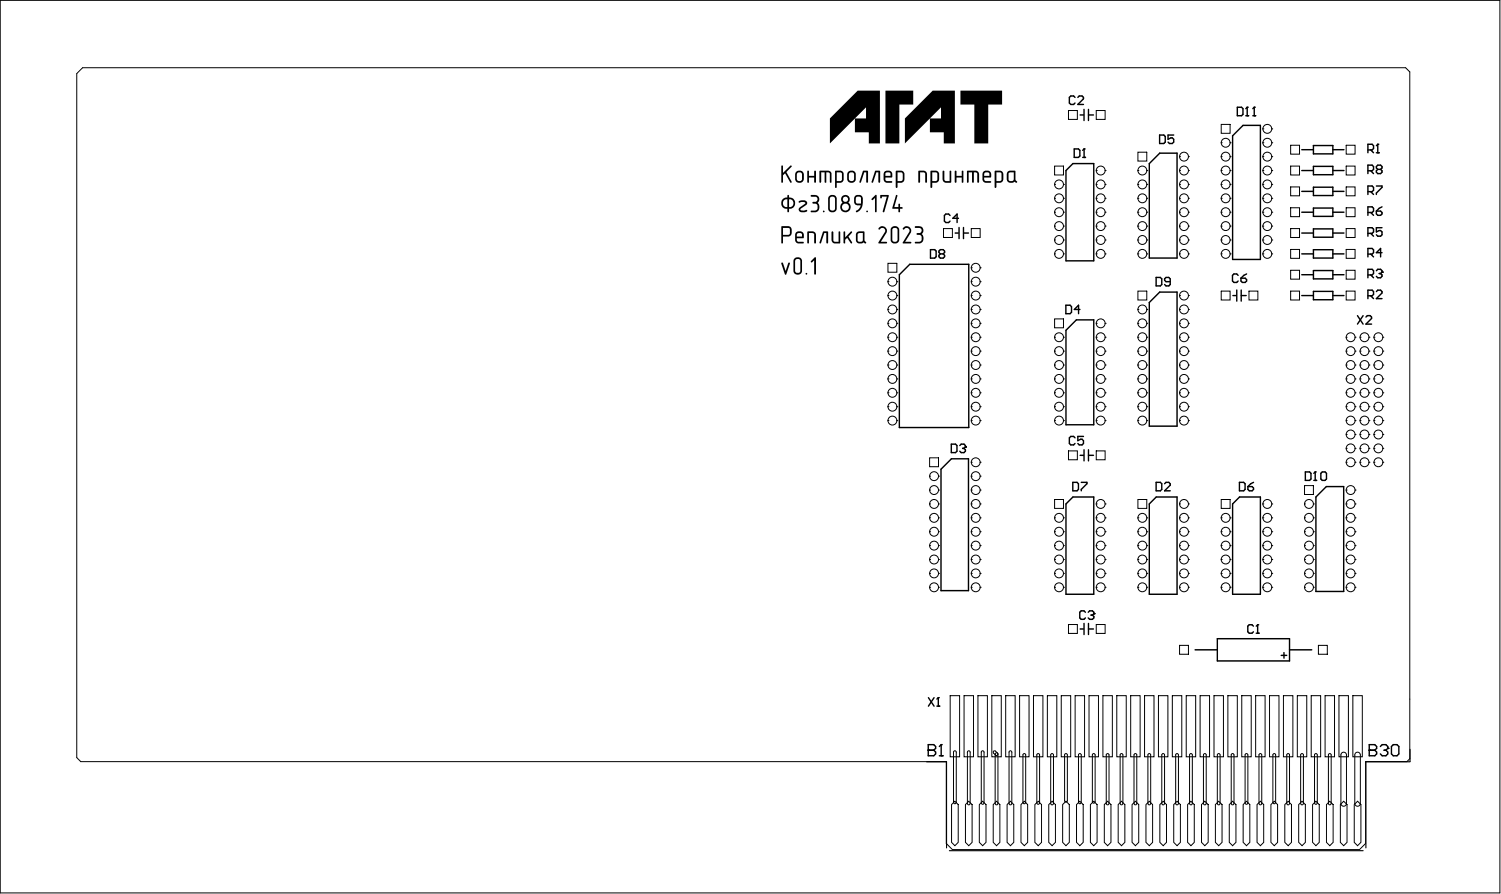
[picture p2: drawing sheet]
<svg xmlns="http://www.w3.org/2000/svg" width="900mm" height="536mm" viewBox="0 0 900 536" stroke-linecap="round" stroke-linejoin="round" font-family="sans-serif">
<g fill="none" stroke="#000" stroke-width=".6">
<path d="M0 0h899v535h-899zM50 41h793l2 2v412l-2 2h-24v49l-4 3h-244l-4-3v-49h-519l-2-3v-410zM641 66h5v6h-5zM657 66h6v6h-6zM732 75h6v5h-6zM757 77a2.7 2.7 0 0 0 3 3 2.7 2.7 0 0 0 2-3M757 77a2.7 2.7 0 0 1 3-2 2.7 2.7 0 0 1 2 2M757 77h.1M762 77h.1M632 100h6v5h-6zM682 91h6v6h-6zM707 94a2.7 2.7 0 0 0 3 3 2.7 2.7 0 0 0 3-3"/>
<path d="M707 94a2.7 2.7 0 0 1 3-3 2.7 2.7 0 0 1 3 3M707 94h.1M713 94h.1M732 94h.1M732 94a2.7 2.7 0 0 0 3 3 2.7 2.7 0 0 0 3-3M732 94a2.7 2.7 0 0 1 3-3 2.7 2.7 0 0 1 3 3M732 86h.1M732 86a2.7 2.7 0 0 0 3 2 2.7 2.7 0 0 0 3-2M732 86a2.7 2.7 0 0 1 3-3 2.7 2.7 0 0 1 3 3M738 94h.1M738 86h.1M757 94a2.7 2.7 0 0 0 3 3 2.7 2.7 0 0 0 2-3"/>
<path d="M757 94a2.7 2.7 0 0 1 3-3 2.7 2.7 0 0 1 2 3M757 86a2.7 2.7 0 0 0 3 2 2.7 2.7 0 0 0 2-2M757 86a2.7 2.7 0 0 1 3-3 2.7 2.7 0 0 1 2 3M757 94h.1M757 86h.1M762 94h.1M762 86h.1M774 100h5v5h-5zM774 87h5v5h-5zM807 87h5v5h-5zM807 100h5v5h-5zM632 111h.1"/>
<path d="M632 111a2.7 2.7 0 0 0 3 2 2.7 2.7 0 0 0 3-2M632 111a2.7 2.7 0 0 1 3-3 2.7 2.7 0 0 1 3 3M632 119h.1M632 119a2.7 2.7 0 0 0 3 3 2.7 2.7 0 0 0 3-3M632 119a2.7 2.7 0 0 1 3-3 2.7 2.7 0 0 1 3 3M638 111h.1M638 119h.1M657 102a2.7 2.7 0 0 0 3 3 2.7 2.7 0 0 0 3-3M657 102a2.7 2.7 0 0 1 3-2 2.7 2.7 0 0 1 3 2M657 111a2.7 2.7 0 0 0 3 2 2.7 2.7 0 0 0 3-2M657 111a2.7 2.7 0 0 1 3-3 2.7 2.7 0 0 1 3 3M657 119a2.7 2.7 0 0 0 3 3 2.7 2.7 0 0 0 3-3"/>
<path d="M657 119a2.7 2.7 0 0 1 3-3 2.7 2.7 0 0 1 3 3M657 102h.1M657 111h.1M657 119h.1M663 102h.1M663 111h.1M663 119h.1M682 102h.1M682 102a2.7 2.7 0 0 0 3 3 2.7 2.7 0 0 0 3-3M682 102a2.7 2.7 0 0 1 3-2 2.7 2.7 0 0 1 3 2M682 111h.1M682 111a2.7 2.7 0 0 0 3 2 2.7 2.7 0 0 0 3-2"/>
<path d="M682 111a2.7 2.7 0 0 1 3-3 2.7 2.7 0 0 1 3 3M682 119h.1M682 119a2.7 2.7 0 0 0 3 3 2.7 2.7 0 0 0 3-3M682 119a2.7 2.7 0 0 1 3-3 2.7 2.7 0 0 1 3 3M688 102h.1M688 111h.1M688 119h.1M707 119a2.7 2.7 0 0 0 3 3 2.7 2.7 0 0 0 3-3M707 119a2.7 2.7 0 0 1 3-3 2.7 2.7 0 0 1 3 3M707 102a2.7 2.7 0 0 0 3 3 2.7 2.7 0 0 0 3-3M707 102a2.7 2.7 0 0 1 3-2 2.7 2.7 0 0 1 3 2M707 111a2.7 2.7 0 0 0 3 2 2.7 2.7 0 0 0 3-2"/>
<path d="M707 111a2.7 2.7 0 0 1 3-3 2.7 2.7 0 0 1 3 3M707 119h.1M707 102h.1M707 111h.1M713 119h.1M713 102h.1M713 111h.1M732 102h.1M732 102a2.7 2.7 0 0 0 3 3 2.7 2.7 0 0 0 3-3M732 102a2.7 2.7 0 0 1 3-2 2.7 2.7 0 0 1 3 2M732 119h.1M732 119a2.7 2.7 0 0 0 3 3 2.7 2.7 0 0 0 3-3"/>
<path d="M732 119a2.7 2.7 0 0 1 3-3 2.7 2.7 0 0 1 3 3M732 111h.1M732 111a2.7 2.7 0 0 0 3 2 2.7 2.7 0 0 0 3-2M732 111a2.7 2.7 0 0 1 3-3 2.7 2.7 0 0 1 3 3M738 102h.1M738 119h.1M738 111h.1M757 119a2.7 2.7 0 0 0 3 3 2.7 2.7 0 0 0 2-3M757 119a2.7 2.7 0 0 1 3-3 2.7 2.7 0 0 1 2 3M757 111a2.7 2.7 0 0 0 3 2 2.7 2.7 0 0 0 2-2M757 111a2.7 2.7 0 0 1 3-3 2.7 2.7 0 0 1 2 3M757 102a2.7 2.7 0 0 0 3 3 2.7 2.7 0 0 0 2-3"/>
<path d="M757 102a2.7 2.7 0 0 1 3-2 2.7 2.7 0 0 1 2 2M757 119h.1M757 111h.1M757 102h.1M762 119h.1M762 111h.1M762 102h.1M774 112h5v5h-5zM807 112h5v5h-5zM566 137h5v5h-5zM582 137h6v5h-6zM632 127h.1"/>
<path d="M632 127a2.7 2.7 0 0 0 3 3 2.7 2.7 0 0 0 3-3M632 127a2.7 2.7 0 0 1 3-2 2.7 2.7 0 0 1 3 2M632 136h.1M632 136a2.7 2.7 0 0 0 3 2 2.7 2.7 0 0 0 3-2M632 136a2.7 2.7 0 0 1 3-3 2.7 2.7 0 0 1 3 3M638 127h.1M638 136h.1M657 127a2.7 2.7 0 0 0 3 3 2.7 2.7 0 0 0 3-3M657 127a2.7 2.7 0 0 1 3-2 2.7 2.7 0 0 1 3 2M657 136a2.7 2.7 0 0 0 3 2 2.7 2.7 0 0 0 3-2M657 136a2.7 2.7 0 0 1 3-3 2.7 2.7 0 0 1 3 3M657 127h.1"/>
<path d="M657 136h.1M663 127h.1M663 136h.1M682 136h.1M682 136a2.7 2.7 0 0 0 3 2 2.7 2.7 0 0 0 3-2M682 136a2.7 2.7 0 0 1 3-3 2.7 2.7 0 0 1 3 3M682 127h.1M682 127a2.7 2.7 0 0 0 3 3 2.7 2.7 0 0 0 3-3M682 127a2.7 2.7 0 0 1 3-2 2.7 2.7 0 0 1 3 2M688 136h.1M688 127h.1M707 127a2.7 2.7 0 0 0 3 3 2.7 2.7 0 0 0 3-3"/>
<path d="M707 127a2.7 2.7 0 0 1 3-2 2.7 2.7 0 0 1 3 2M707 136a2.7 2.7 0 0 0 3 2 2.7 2.7 0 0 0 3-2M707 136a2.7 2.7 0 0 1 3-3 2.7 2.7 0 0 1 3 3M707 127h.1M707 136h.1M713 127h.1M713 136h.1M732 136h.1M732 136a2.7 2.7 0 0 0 3 2 2.7 2.7 0 0 0 3-2M732 136a2.7 2.7 0 0 1 3-3 2.7 2.7 0 0 1 3 3M732 127h.1M732 127a2.7 2.7 0 0 0 3 3 2.7 2.7 0 0 0 3-3"/>
<path d="M732 127a2.7 2.7 0 0 1 3-2 2.7 2.7 0 0 1 3 2M738 136h.1M738 127h.1M757 136a2.7 2.7 0 0 0 3 2 2.7 2.7 0 0 0 2-2M757 136a2.7 2.7 0 0 1 3-3 2.7 2.7 0 0 1 2 3M757 127a2.7 2.7 0 0 0 3 3 2.7 2.7 0 0 0 2-3M757 127a2.7 2.7 0 0 1 3-2 2.7 2.7 0 0 1 2 2M757 136h.1M757 127h.1M762 136h.1M762 127h.1M774 137h5v5h-5z"/>
<path d="M774 125h5v5h-5zM807 137h5v5h-5zM807 125h5v5h-5zM532 158h6v5h-6zM632 144h.1M632 144a2.7 2.7 0 0 0 3 3 2.7 2.7 0 0 0 3-3M632 144a2.7 2.7 0 0 1 3-3 2.7 2.7 0 0 1 3 3M632 152h.1M632 152a2.7 2.7 0 0 0 3 3 2.7 2.7 0 0 0 3-3M632 152a2.7 2.7 0 0 1 3-2 2.7 2.7 0 0 1 3 2M638 144h.1M638 152h.1"/>
<path d="M657 152a2.7 2.7 0 0 0 3 3 2.7 2.7 0 0 0 3-3M657 152a2.7 2.7 0 0 1 3-2 2.7 2.7 0 0 1 3 2M657 144a2.7 2.7 0 0 0 3 3 2.7 2.7 0 0 0 3-3M657 144a2.7 2.7 0 0 1 3-3 2.7 2.7 0 0 1 3 3M657 152h.1M657 144h.1M663 152h.1M663 144h.1M682 144h.1M682 144a2.7 2.7 0 0 0 3 3 2.7 2.7 0 0 0 3-3M682 144a2.7 2.7 0 0 1 3-3 2.7 2.7 0 0 1 3 3M682 152h.1"/>
<path d="M682 152a2.7 2.7 0 0 0 3 3 2.7 2.7 0 0 0 3-3M682 152a2.7 2.7 0 0 1 3-2 2.7 2.7 0 0 1 3 2M688 144h.1M688 152h.1M707 152a2.7 2.7 0 0 0 3 3 2.7 2.7 0 0 0 3-3M707 152a2.7 2.7 0 0 1 3-2 2.7 2.7 0 0 1 3 2M707 144a2.7 2.7 0 0 0 3 3 2.7 2.7 0 0 0 3-3M707 144a2.7 2.7 0 0 1 3-3 2.7 2.7 0 0 1 3 3M707 152h.1M707 144h.1M713 152h.1M713 144h.1"/>
<path d="M732 152h.1M732 152a2.7 2.7 0 0 0 3 3 2.7 2.7 0 0 0 3-3M732 152a2.7 2.7 0 0 1 3-2 2.7 2.7 0 0 1 3 2M732 144h.1M732 144a2.7 2.7 0 0 0 3 3 2.7 2.7 0 0 0 3-3M732 144a2.7 2.7 0 0 1 3-3 2.7 2.7 0 0 1 3 3M738 152h.1M738 144h.1M757 152a2.7 2.7 0 0 0 3 3 2.7 2.7 0 0 0 2-3M757 152a2.7 2.7 0 0 1 3-2 2.7 2.7 0 0 1 2 2M757 144a2.7 2.7 0 0 0 3 3 2.7 2.7 0 0 0 2-3M757 144a2.7 2.7 0 0 1 3-3 2.7 2.7 0 0 1 2 3"/>
<path d="M757 152h.1M757 144h.1M762 152h.1M762 144h.1M774 150h5v5h-5zM807 150h5v5h-5zM532 177a2.7 2.7 0 0 0 3 3 2.7 2.7 0 0 0 3-3M532 177a2.7 2.7 0 0 1 3-3 2.7 2.7 0 0 1 3 3M532 169a2.7 2.7 0 0 0 3 3 2.7 2.7 0 0 0 3-3M532 169a2.7 2.7 0 0 1 3-3 2.7 2.7 0 0 1 3 3M532 177h.1M532 169h.1"/>
<path d="M538 177h.1M538 169h.1M582 177a2.7 2.7 0 0 0 3 3 2.7 2.7 0 0 0 3-3M582 177a2.7 2.7 0 0 1 3-3 2.7 2.7 0 0 1 3 3M582 169a2.7 2.7 0 0 0 3 3 2.7 2.7 0 0 0 3-3M582 169a2.7 2.7 0 0 1 3-3 2.7 2.7 0 0 1 3 3M582 161a2.7 2.7 0 0 0 3 2 2.7 2.7 0 0 0 3-2M582 161a2.7 2.7 0 0 1 3-3 2.7 2.7 0 0 1 3 3M582 177h.1M582 169h.1M582 161h.1M588 177h.1"/>
<path d="M588 169h.1M588 161h.1M682 174h6v6h-6zM707 177a2.7 2.7 0 0 0 3 3 2.7 2.7 0 0 0 3-3M707 177a2.7 2.7 0 0 1 3-3 2.7 2.7 0 0 1 3 3M707 177h.1M713 177h.1M732 174h6v6h-6zM749 174h5v6h-5zM774 174h5v6h-5zM774 162h5v5h-5zM807 174h5v6h-5z"/>
<path d="M807 162h5v5h-5zM532 185a2.7 2.7 0 0 0 3 3 2.7 2.7 0 0 0 3-3M532 185a2.7 2.7 0 0 1 3-2 2.7 2.7 0 0 1 3 2M532 194a2.7 2.7 0 0 0 3 2 2.7 2.7 0 0 0 3-2M532 194a2.7 2.7 0 0 1 3-3 2.7 2.7 0 0 1 3 3M532 185h.1M532 194h.1M538 185h.1M538 194h.1M582 185a2.7 2.7 0 0 0 3 3 2.7 2.7 0 0 0 3-3M582 185a2.7 2.7 0 0 1 3-2 2.7 2.7 0 0 1 3 2M582 194a2.7 2.7 0 0 0 3 2 2.7 2.7 0 0 0 3-2"/>
<path d="M582 194a2.7 2.7 0 0 1 3-3 2.7 2.7 0 0 1 3 3M582 185h.1M582 194h.1M588 185h.1M588 194h.1M632 191h6v5h-6zM657 194a2.7 2.7 0 0 0 3 2 2.7 2.7 0 0 0 3-2M657 194a2.7 2.7 0 0 1 3-3 2.7 2.7 0 0 1 3 3M657 194h.1M663 194h.1M682 194h.1M682 194a2.7 2.7 0 0 0 3 2 2.7 2.7 0 0 0 3-2"/>
<path d="M682 194a2.7 2.7 0 0 1 3-3 2.7 2.7 0 0 1 3 3M682 185h.1M682 185a2.7 2.7 0 0 0 3 3 2.7 2.7 0 0 0 3-3M682 185a2.7 2.7 0 0 1 3-2 2.7 2.7 0 0 1 3 2M688 194h.1M688 185h.1M707 194a2.7 2.7 0 0 0 3 2 2.7 2.7 0 0 0 3-2M707 194a2.7 2.7 0 0 1 3-3 2.7 2.7 0 0 1 3 3M707 185a2.7 2.7 0 0 0 3 3 2.7 2.7 0 0 0 3-3M707 185a2.7 2.7 0 0 1 3-2 2.7 2.7 0 0 1 3 2M707 194h.1M707 185h.1"/>
<path d="M713 194h.1M713 185h.1M532 210a2.7 2.7 0 0 0 3 3 2.7 2.7 0 0 0 3-3M532 210a2.7 2.7 0 0 1 3-2 2.7 2.7 0 0 1 3 2M532 202a2.7 2.7 0 0 0 3 3 2.7 2.7 0 0 0 3-3M532 202a2.7 2.7 0 0 1 3-3 2.7 2.7 0 0 1 3 3M532 219a2.7 2.7 0 0 0 3 2 2.7 2.7 0 0 0 3-2M532 219a2.7 2.7 0 0 1 3-3 2.7 2.7 0 0 1 3 3M532 210h.1M532 202h.1M532 219h.1M538 210h.1"/>
<path d="M538 202h.1M538 219h.1M582 219a2.7 2.7 0 0 0 3 2 2.7 2.7 0 0 0 3-2M582 219a2.7 2.7 0 0 1 3-3 2.7 2.7 0 0 1 3 3M582 210a2.7 2.7 0 0 0 3 3 2.7 2.7 0 0 0 3-3M582 210a2.7 2.7 0 0 1 3-2 2.7 2.7 0 0 1 3 2M582 202a2.7 2.7 0 0 0 3 3 2.7 2.7 0 0 0 3-3M582 202a2.7 2.7 0 0 1 3-3 2.7 2.7 0 0 1 3 3M582 219h.1M582 210h.1M582 202h.1M588 219h.1"/>
<path d="M588 210h.1M588 202h.1M632 202h.1M632 202a2.7 2.7 0 0 0 3 3 2.7 2.7 0 0 0 3-3M632 202a2.7 2.7 0 0 1 3-3 2.7 2.7 0 0 1 3 3M632 210h.1M632 210a2.7 2.7 0 0 0 3 3 2.7 2.7 0 0 0 3-3M632 210a2.7 2.7 0 0 1 3-2 2.7 2.7 0 0 1 3 2M632 219h.1M632 219a2.7 2.7 0 0 0 3 2 2.7 2.7 0 0 0 3-2M632 219a2.7 2.7 0 0 1 3-3 2.7 2.7 0 0 1 3 3M638 202h.1"/>
<path d="M638 210h.1M638 219h.1M657 219a2.7 2.7 0 0 0 3 2 2.7 2.7 0 0 0 3-2M657 219a2.7 2.7 0 0 1 3-3 2.7 2.7 0 0 1 3 3M657 202a2.7 2.7 0 0 0 3 3 2.7 2.7 0 0 0 3-3M657 202a2.7 2.7 0 0 1 3-3 2.7 2.7 0 0 1 3 3M657 210a2.7 2.7 0 0 0 3 3 2.7 2.7 0 0 0 3-3M657 210a2.7 2.7 0 0 1 3-2 2.7 2.7 0 0 1 3 2M657 219h.1M657 202h.1M657 210h.1M663 219h.1"/>
<path d="M663 202h.1M663 210h.1M682 202h.1M682 202a2.7 2.7 0 0 0 3 3 2.7 2.7 0 0 0 3-3M682 202a2.7 2.7 0 0 1 3-3 2.7 2.7 0 0 1 3 3M682 210h.1M682 210a2.7 2.7 0 0 0 3 3 2.7 2.7 0 0 0 3-3M682 210a2.7 2.7 0 0 1 3-2 2.7 2.7 0 0 1 3 2M682 219h.1M682 219a2.7 2.7 0 0 0 3 2 2.7 2.7 0 0 0 3-2M682 219a2.7 2.7 0 0 1 3-3 2.7 2.7 0 0 1 3 3M688 202h.1"/>
<path d="M688 210h.1M688 219h.1M707 210a2.7 2.7 0 0 0 3 3 2.7 2.7 0 0 0 3-3M707 210a2.7 2.7 0 0 1 3-2 2.7 2.7 0 0 1 3 2M707 219a2.7 2.7 0 0 0 3 2 2.7 2.7 0 0 0 3-2M707 219a2.7 2.7 0 0 1 3-3 2.7 2.7 0 0 1 3 3M707 202a2.7 2.7 0 0 0 3 3 2.7 2.7 0 0 0 3-3M707 202a2.7 2.7 0 0 1 3-3 2.7 2.7 0 0 1 3 3M707 210h.1M707 219h.1M707 202h.1M713 210h.1"/>
<path d="M713 219h.1M713 202h.1M807 210h.1M807 210a2.7 2.7 0 0 0 3 3 2.7 2.7 0 0 0 2-3M807 210a2.7 2.7 0 0 1 3-2 2.7 2.7 0 0 1 2 2M807 219h.1M807 219a2.7 2.7 0 0 0 3 2 2.7 2.7 0 0 0 2-2M807 219a2.7 2.7 0 0 1 3-3 2.7 2.7 0 0 1 2 3M807 202h.1M807 202a2.7 2.7 0 0 0 3 3 2.7 2.7 0 0 0 2-3M807 202a2.7 2.7 0 0 1 3-3 2.7 2.7 0 0 1 2 3M812 210h.1"/>
<path d="M812 219h.1M812 202h.1M815 210a2.7 2.7 0 0 0 3 3 2.7 2.7 0 0 0 3-3M815 210a2.7 2.7 0 0 1 3-2 2.7 2.7 0 0 1 3 2M815 219a2.7 2.7 0 0 0 3 2 2.7 2.7 0 0 0 3-2M815 219a2.7 2.7 0 0 1 3-3 2.7 2.7 0 0 1 3 3M815 202a2.7 2.7 0 0 0 3 3 2.7 2.7 0 0 0 3-3M815 202a2.7 2.7 0 0 1 3-3 2.7 2.7 0 0 1 3 3M815 210h.1M815 219h.1M815 202h.1M821 210h.1"/>
<path d="M821 219h.1M821 202h.1M824 202h.1M824 202a2.7 2.7 0 0 0 2 3 2.7 2.7 0 0 0 3-3M824 202a2.7 2.7 0 0 1 2-3 2.7 2.7 0 0 1 3 3M824 219h.1M824 219a2.7 2.7 0 0 0 2 2 2.7 2.7 0 0 0 3-2M824 219a2.7 2.7 0 0 1 2-3 2.7 2.7 0 0 1 3 3M824 210h.1M824 210a2.7 2.7 0 0 0 2 3 2.7 2.7 0 0 0 3-3M824 210a2.7 2.7 0 0 1 2-2 2.7 2.7 0 0 1 3 2M829 202h.1"/>
<path d="M829 219h.1M829 210h.1M532 235a2.7 2.7 0 0 0 3 3 2.7 2.7 0 0 0 3-3M532 235a2.7 2.7 0 0 1 3-2 2.7 2.7 0 0 1 3 2M532 227a2.7 2.7 0 0 0 3 3 2.7 2.7 0 0 0 3-3M532 227a2.7 2.7 0 0 1 3-3 2.7 2.7 0 0 1 3 3M532 235h.1M532 227h.1M538 235h.1M538 227h.1M582 235a2.7 2.7 0 0 0 3 3 2.7 2.7 0 0 0 3-3M582 235a2.7 2.7 0 0 1 3-2 2.7 2.7 0 0 1 3 2"/>
<path d="M582 227a2.7 2.7 0 0 0 3 3 2.7 2.7 0 0 0 3-3M582 227a2.7 2.7 0 0 1 3-3 2.7 2.7 0 0 1 3 3M582 235h.1M582 227h.1M588 235h.1M588 227h.1M632 235h.1M632 235a2.7 2.7 0 0 0 3 3 2.7 2.7 0 0 0 3-3M632 235a2.7 2.7 0 0 1 3-2 2.7 2.7 0 0 1 3 2M632 227h.1M632 227a2.7 2.7 0 0 0 3 3 2.7 2.7 0 0 0 3-3M632 227a2.7 2.7 0 0 1 3-3 2.7 2.7 0 0 1 3 3"/>
<path d="M638 235h.1M638 227h.1M657 227a2.7 2.7 0 0 0 3 3 2.7 2.7 0 0 0 3-3M657 227a2.7 2.7 0 0 1 3-3 2.7 2.7 0 0 1 3 3M657 235a2.7 2.7 0 0 0 3 3 2.7 2.7 0 0 0 3-3M657 235a2.7 2.7 0 0 1 3-2 2.7 2.7 0 0 1 3 2M657 227h.1M657 235h.1M663 227h.1M663 235h.1M682 235h.1M682 235a2.7 2.7 0 0 0 3 3 2.7 2.7 0 0 0 3-3"/>
<path d="M682 235a2.7 2.7 0 0 1 3-2 2.7 2.7 0 0 1 3 2M682 227h.1M682 227a2.7 2.7 0 0 0 3 3 2.7 2.7 0 0 0 3-3M682 227a2.7 2.7 0 0 1 3-3 2.7 2.7 0 0 1 3 3M688 235h.1M688 227h.1M707 227a2.7 2.7 0 0 0 3 3 2.7 2.7 0 0 0 3-3M707 227a2.7 2.7 0 0 1 3-3 2.7 2.7 0 0 1 3 3M707 235a2.7 2.7 0 0 0 3 3 2.7 2.7 0 0 0 3-3M707 235a2.7 2.7 0 0 1 3-2 2.7 2.7 0 0 1 3 2M707 227h.1M707 235h.1"/>
<path d="M713 227h.1M713 235h.1M807 235h.1M807 235a2.7 2.7 0 0 0 3 3 2.7 2.7 0 0 0 2-3M807 235a2.7 2.7 0 0 1 3-2 2.7 2.7 0 0 1 2 2M807 227h.1M807 227a2.7 2.7 0 0 0 3 3 2.7 2.7 0 0 0 2-3M807 227a2.7 2.7 0 0 1 3-3 2.7 2.7 0 0 1 2 3M812 235h.1M812 227h.1M815 227a2.7 2.7 0 0 0 3 3 2.7 2.7 0 0 0 3-3M815 227a2.7 2.7 0 0 1 3-3 2.7 2.7 0 0 1 3 3"/>
<path d="M815 235a2.7 2.7 0 0 0 3 3 2.7 2.7 0 0 0 3-3M815 235a2.7 2.7 0 0 1 3-2 2.7 2.7 0 0 1 3 2M815 227h.1M815 235h.1M821 227h.1M821 235h.1M824 235h.1M824 235a2.7 2.7 0 0 0 2 3 2.7 2.7 0 0 0 3-3M824 235a2.7 2.7 0 0 1 2-2 2.7 2.7 0 0 1 3 2M824 227h.1M824 227a2.7 2.7 0 0 0 2 3 2.7 2.7 0 0 0 3-3M824 227a2.7 2.7 0 0 1 2-3 2.7 2.7 0 0 1 3 3"/>
<path d="M829 235h.1M829 227h.1M532 244a2.7 2.7 0 0 0 3 2 2.7 2.7 0 0 0 3-2M532 244a2.7 2.7 0 0 1 3-3 2.7 2.7 0 0 1 3 3M532 252a2.7 2.7 0 0 0 3 3 2.7 2.7 0 0 0 3-3M532 252a2.7 2.7 0 0 1 3-3 2.7 2.7 0 0 1 3 3M532 244h.1M532 252h.1M538 244h.1M538 252h.1M582 252a2.7 2.7 0 0 0 3 3 2.7 2.7 0 0 0 3-3M582 252a2.7 2.7 0 0 1 3-3 2.7 2.7 0 0 1 3 3"/>
<path d="M582 244a2.7 2.7 0 0 0 3 2 2.7 2.7 0 0 0 3-2M582 244a2.7 2.7 0 0 1 3-3 2.7 2.7 0 0 1 3 3M582 252h.1M582 244h.1M588 252h.1M588 244h.1M632 244h.1M632 244a2.7 2.7 0 0 0 3 2 2.7 2.7 0 0 0 3-2M632 244a2.7 2.7 0 0 1 3-3 2.7 2.7 0 0 1 3 3M632 252h.1M632 252a2.7 2.7 0 0 0 3 3 2.7 2.7 0 0 0 3-3M632 252a2.7 2.7 0 0 1 3-3 2.7 2.7 0 0 1 3 3"/>
<path d="M638 244h.1M638 252h.1M657 244a2.7 2.7 0 0 0 3 2 2.7 2.7 0 0 0 3-2M657 244a2.7 2.7 0 0 1 3-3 2.7 2.7 0 0 1 3 3M657 252a2.7 2.7 0 0 0 3 3 2.7 2.7 0 0 0 3-3M657 252a2.7 2.7 0 0 1 3-3 2.7 2.7 0 0 1 3 3M657 244h.1M657 252h.1M663 244h.1M663 252h.1M682 252h.1M682 252a2.7 2.7 0 0 0 3 3 2.7 2.7 0 0 0 3-3"/>
<path d="M682 252a2.7 2.7 0 0 1 3-3 2.7 2.7 0 0 1 3 3M682 244h.1M682 244a2.7 2.7 0 0 0 3 2 2.7 2.7 0 0 0 3-2M682 244a2.7 2.7 0 0 1 3-3 2.7 2.7 0 0 1 3 3M688 252h.1M688 244h.1M707 252a2.7 2.7 0 0 0 3 3 2.7 2.7 0 0 0 3-3M707 252a2.7 2.7 0 0 1 3-3 2.7 2.7 0 0 1 3 3M707 244a2.7 2.7 0 0 0 3 2 2.7 2.7 0 0 0 3-2M707 244a2.7 2.7 0 0 1 3-3 2.7 2.7 0 0 1 3 3M707 252h.1M707 244h.1"/>
<path d="M713 252h.1M713 244h.1M807 252h.1M807 252a2.7 2.7 0 0 0 3 3 2.7 2.7 0 0 0 2-3M807 252a2.7 2.7 0 0 1 3-3 2.7 2.7 0 0 1 2 3M807 244h.1M807 244a2.7 2.7 0 0 0 3 2 2.7 2.7 0 0 0 2-2M807 244a2.7 2.7 0 0 1 3-3 2.7 2.7 0 0 1 2 3M812 252h.1M812 244h.1M815 252a2.7 2.7 0 0 0 3 3 2.7 2.7 0 0 0 3-3M815 252a2.7 2.7 0 0 1 3-3 2.7 2.7 0 0 1 3 3"/>
<path d="M815 244a2.7 2.7 0 0 0 3 2 2.7 2.7 0 0 0 3-2M815 244a2.7 2.7 0 0 1 3-3 2.7 2.7 0 0 1 3 3M815 252h.1M815 244h.1M821 252h.1M821 244h.1M824 244h.1M824 244a2.7 2.7 0 0 0 2 2 2.7 2.7 0 0 0 3-2M824 244a2.7 2.7 0 0 1 2-3 2.7 2.7 0 0 1 3 3M824 252h.1M824 252a2.7 2.7 0 0 0 2 3 2.7 2.7 0 0 0 3-3M824 252a2.7 2.7 0 0 1 2-3 2.7 2.7 0 0 1 3 3"/>
<path d="M829 244h.1M829 252h.1M557 274h6v6h-6zM582 277a2.7 2.7 0 0 0 3 3 2.7 2.7 0 0 0 3-3M582 277a2.7 2.7 0 0 1 3-3 2.7 2.7 0 0 1 3 3M582 277h.1M588 277h.1M641 270h5v6h-5zM657 270h6v6h-6zM807 277h.1M807 277a2.7 2.7 0 0 0 3 3 2.7 2.7 0 0 0 2-3M807 277a2.7 2.7 0 0 1 3-3 2.7 2.7 0 0 1 2 3"/>
<path d="M807 269h.1M807 269a2.7 2.7 0 0 0 3 2 2.7 2.7 0 0 0 2-2M807 269a2.7 2.7 0 0 1 3-3 2.7 2.7 0 0 1 2 3M807 260h.1M807 260a2.7 2.7 0 0 0 3 3 2.7 2.7 0 0 0 2-3M807 260a2.7 2.7 0 0 1 3-2 2.7 2.7 0 0 1 2 2M812 277h.1M812 269h.1M812 260h.1M815 269a2.7 2.7 0 0 0 3 2 2.7 2.7 0 0 0 3-2M815 269a2.7 2.7 0 0 1 3-3 2.7 2.7 0 0 1 3 3M815 277a2.7 2.7 0 0 0 3 3 2.7 2.7 0 0 0 3-3"/>
<path d="M815 277a2.7 2.7 0 0 1 3-3 2.7 2.7 0 0 1 3 3M815 260a2.7 2.7 0 0 0 3 3 2.7 2.7 0 0 0 3-3M815 260a2.7 2.7 0 0 1 3-2 2.7 2.7 0 0 1 3 2M815 269h.1M815 277h.1M815 260h.1M821 269h.1M821 277h.1M821 260h.1M824 269h.1M824 269a2.7 2.7 0 0 0 2 2 2.7 2.7 0 0 0 3-2M824 269a2.7 2.7 0 0 1 2-3 2.7 2.7 0 0 1 3 3"/>
<path d="M824 277h.1M824 277a2.7 2.7 0 0 0 2 3 2.7 2.7 0 0 0 3-3M824 277a2.7 2.7 0 0 1 2-3 2.7 2.7 0 0 1 3 3M824 260h.1M824 260a2.7 2.7 0 0 0 2 3 2.7 2.7 0 0 0 3-3M824 260a2.7 2.7 0 0 1 2-2 2.7 2.7 0 0 1 3 2M829 269h.1M829 277h.1M829 260h.1M557 285h.1M557 285a2.7 2.7 0 0 0 3 3 2.7 2.7 0 0 0 3-3M557 285a2.7 2.7 0 0 1 3-2 2.7 2.7 0 0 1 3 2"/>
<path d="M557 294h.1M557 294a2.7 2.7 0 0 0 3 2 2.7 2.7 0 0 0 3-2M557 294a2.7 2.7 0 0 1 3-3 2.7 2.7 0 0 1 3 3M563 285h.1M563 294h.1M582 294a2.7 2.7 0 0 0 3 2 2.7 2.7 0 0 0 3-2M582 294a2.7 2.7 0 0 1 3-3 2.7 2.7 0 0 1 3 3M582 285a2.7 2.7 0 0 0 3 3 2.7 2.7 0 0 0 3-3M582 285a2.7 2.7 0 0 1 3-2 2.7 2.7 0 0 1 3 2M582 294h.1M582 285h.1M588 294h.1"/>
<path d="M588 285h.1M632 299h6v6h-6zM682 299h6v6h-6zM732 299h6v6h-6zM782 291h5v5h-5zM807 294h.1M807 294a2.7 2.7 0 0 0 3 2 2.7 2.7 0 0 0 2-2M807 294a2.7 2.7 0 0 1 3-3 2.7 2.7 0 0 1 2 3M812 294h.1M557 310h.1M557 310a2.7 2.7 0 0 0 3 3 2.7 2.7 0 0 0 3-3M557 310a2.7 2.7 0 0 1 3-2 2.7 2.7 0 0 1 3 2"/>
<path d="M557 302h.1M557 302a2.7 2.7 0 0 0 3 3 2.7 2.7 0 0 0 3-3M557 302a2.7 2.7 0 0 1 3-3 2.7 2.7 0 0 1 3 3M557 319h.1M557 319a2.7 2.7 0 0 0 3 2 2.7 2.7 0 0 0 3-2M557 319a2.7 2.7 0 0 1 3-3 2.7 2.7 0 0 1 3 3M563 310h.1M563 302h.1M563 319h.1M582 319a2.7 2.7 0 0 0 3 2 2.7 2.7 0 0 0 3-2M582 319a2.7 2.7 0 0 1 3-3 2.7 2.7 0 0 1 3 3M582 310a2.7 2.7 0 0 0 3 3 2.7 2.7 0 0 0 3-3"/>
<path d="M582 310a2.7 2.7 0 0 1 3-2 2.7 2.7 0 0 1 3 2M582 302a2.7 2.7 0 0 0 3 3 2.7 2.7 0 0 0 3-3M582 302a2.7 2.7 0 0 1 3-3 2.7 2.7 0 0 1 3 3M582 319h.1M582 310h.1M582 302h.1M588 319h.1M588 310h.1M588 302h.1M632 310h.1M632 310a2.7 2.7 0 0 0 3 3 2.7 2.7 0 0 0 3-3M632 310a2.7 2.7 0 0 1 3-2 2.7 2.7 0 0 1 3 2"/>
<path d="M632 319h.1M632 319a2.7 2.7 0 0 0 3 2 2.7 2.7 0 0 0 3-2M632 319a2.7 2.7 0 0 1 3-3 2.7 2.7 0 0 1 3 3M638 310h.1M638 319h.1M657 310a2.7 2.7 0 0 0 3 3 2.7 2.7 0 0 0 3-3M657 310a2.7 2.7 0 0 1 3-2 2.7 2.7 0 0 1 3 2M657 319a2.7 2.7 0 0 0 3 2 2.7 2.7 0 0 0 3-2M657 319a2.7 2.7 0 0 1 3-3 2.7 2.7 0 0 1 3 3M657 302a2.7 2.7 0 0 0 3 3 2.7 2.7 0 0 0 3-3M657 302a2.7 2.7 0 0 1 3-3 2.7 2.7 0 0 1 3 3M657 310h.1"/>
<path d="M657 319h.1M657 302h.1M663 310h.1M663 319h.1M663 302h.1M682 319h.1M682 319a2.7 2.7 0 0 0 3 2 2.7 2.7 0 0 0 3-2M682 319a2.7 2.7 0 0 1 3-3 2.7 2.7 0 0 1 3 3M682 310h.1M682 310a2.7 2.7 0 0 0 3 3 2.7 2.7 0 0 0 3-3M682 310a2.7 2.7 0 0 1 3-2 2.7 2.7 0 0 1 3 2M688 319h.1"/>
<path d="M688 310h.1M707 319a2.7 2.7 0 0 0 3 2 2.7 2.7 0 0 0 3-2M707 319a2.7 2.7 0 0 1 3-3 2.7 2.7 0 0 1 3 3M707 310a2.7 2.7 0 0 0 3 3 2.7 2.7 0 0 0 3-3M707 310a2.7 2.7 0 0 1 3-2 2.7 2.7 0 0 1 3 2M707 302a2.7 2.7 0 0 0 3 3 2.7 2.7 0 0 0 3-3M707 302a2.7 2.7 0 0 1 3-3 2.7 2.7 0 0 1 3 3M707 319h.1M707 310h.1M707 302h.1M713 319h.1M713 310h.1"/>
<path d="M713 302h.1M732 319h.1M732 319a2.7 2.7 0 0 0 3 2 2.7 2.7 0 0 0 3-2M732 319a2.7 2.7 0 0 1 3-3 2.7 2.7 0 0 1 3 3M732 310h.1M732 310a2.7 2.7 0 0 0 3 3 2.7 2.7 0 0 0 3-3M732 310a2.7 2.7 0 0 1 3-2 2.7 2.7 0 0 1 3 2M738 319h.1M738 310h.1M757 319a2.7 2.7 0 0 0 3 2 2.7 2.7 0 0 0 2-2M757 319a2.7 2.7 0 0 1 3-3 2.7 2.7 0 0 1 2 3M757 310a2.7 2.7 0 0 0 3 3 2.7 2.7 0 0 0 2-3"/>
<path d="M757 310a2.7 2.7 0 0 1 3-2 2.7 2.7 0 0 1 2 2M757 302a2.7 2.7 0 0 0 3 3 2.7 2.7 0 0 0 2-3M757 302a2.7 2.7 0 0 1 3-3 2.7 2.7 0 0 1 2 3M757 319h.1M757 310h.1M757 302h.1M762 319h.1M762 310h.1M762 302h.1M782 319h.1M782 319a2.7 2.7 0 0 0 3 2 2.7 2.7 0 0 0 2-2M782 319a2.7 2.7 0 0 1 3-3 2.7 2.7 0 0 1 2 3"/>
<path d="M782 310h.1M782 310a2.7 2.7 0 0 0 3 3 2.7 2.7 0 0 0 2-3M782 310a2.7 2.7 0 0 1 3-2 2.7 2.7 0 0 1 2 2M782 302h.1M782 302a2.7 2.7 0 0 0 3 3 2.7 2.7 0 0 0 2-3M782 302a2.7 2.7 0 0 1 3-3 2.7 2.7 0 0 1 2 3M787 319h.1M787 310h.1M787 302h.1M807 310h.1M807 310a2.7 2.7 0 0 0 3 3 2.7 2.7 0 0 0 2-3M807 310a2.7 2.7 0 0 1 3-2 2.7 2.7 0 0 1 2 2"/>
<path d="M807 319h.1M807 319a2.7 2.7 0 0 0 3 2 2.7 2.7 0 0 0 2-2M807 319a2.7 2.7 0 0 1 3-3 2.7 2.7 0 0 1 2 3M807 302h.1M807 302a2.7 2.7 0 0 0 3 3 2.7 2.7 0 0 0 2-3M807 302a2.7 2.7 0 0 1 3-3 2.7 2.7 0 0 1 2 3M812 310h.1M812 319h.1M812 302h.1M557 335h.1M557 335a2.7 2.7 0 0 0 3 3 2.7 2.7 0 0 0 3-3M557 335a2.7 2.7 0 0 1 3-2 2.7 2.7 0 0 1 3 2"/>
<path d="M557 327h.1M557 327a2.7 2.7 0 0 0 3 3 2.7 2.7 0 0 0 3-3M557 327a2.7 2.7 0 0 1 3-3 2.7 2.7 0 0 1 3 3M563 335h.1M563 327h.1M582 335a2.7 2.7 0 0 0 3 3 2.7 2.7 0 0 0 3-3M582 335a2.7 2.7 0 0 1 3-2 2.7 2.7 0 0 1 3 2M582 327a2.7 2.7 0 0 0 3 3 2.7 2.7 0 0 0 3-3M582 327a2.7 2.7 0 0 1 3-3 2.7 2.7 0 0 1 3 3M582 335h.1M582 327h.1M588 335h.1"/>
<path d="M588 327h.1M632 335h.1M632 335a2.7 2.7 0 0 0 3 3 2.7 2.7 0 0 0 3-3M632 335a2.7 2.7 0 0 1 3-2 2.7 2.7 0 0 1 3 2M632 327h.1M632 327a2.7 2.7 0 0 0 3 3 2.7 2.7 0 0 0 3-3M632 327a2.7 2.7 0 0 1 3-3 2.7 2.7 0 0 1 3 3M638 335h.1M638 327h.1M657 327a2.7 2.7 0 0 0 3 3 2.7 2.7 0 0 0 3-3M657 327a2.7 2.7 0 0 1 3-3 2.7 2.7 0 0 1 3 3M657 335a2.7 2.7 0 0 0 3 3 2.7 2.7 0 0 0 3-3"/>
<path d="M657 335a2.7 2.7 0 0 1 3-2 2.7 2.7 0 0 1 3 2M657 327h.1M657 335h.1M663 327h.1M663 335h.1M682 335h.1M682 335a2.7 2.7 0 0 0 3 3 2.7 2.7 0 0 0 3-3M682 335a2.7 2.7 0 0 1 3-2 2.7 2.7 0 0 1 3 2M682 327h.1M682 327a2.7 2.7 0 0 0 3 3 2.7 2.7 0 0 0 3-3M682 327a2.7 2.7 0 0 1 3-3 2.7 2.7 0 0 1 3 3M688 335h.1"/>
<path d="M688 327h.1M707 335a2.7 2.7 0 0 0 3 3 2.7 2.7 0 0 0 3-3M707 335a2.7 2.7 0 0 1 3-2 2.7 2.7 0 0 1 3 2M707 327a2.7 2.7 0 0 0 3 3 2.7 2.7 0 0 0 3-3M707 327a2.7 2.7 0 0 1 3-3 2.7 2.7 0 0 1 3 3M707 335h.1M707 327h.1M713 335h.1M713 327h.1M732 335h.1M732 335a2.7 2.7 0 0 0 3 3 2.7 2.7 0 0 0 3-3M732 335a2.7 2.7 0 0 1 3-2 2.7 2.7 0 0 1 3 2"/>
<path d="M732 327h.1M732 327a2.7 2.7 0 0 0 3 3 2.7 2.7 0 0 0 3-3M732 327a2.7 2.7 0 0 1 3-3 2.7 2.7 0 0 1 3 3M738 335h.1M738 327h.1M757 335a2.7 2.7 0 0 0 3 3 2.7 2.7 0 0 0 2-3M757 335a2.7 2.7 0 0 1 3-2 2.7 2.7 0 0 1 2 2M757 327a2.7 2.7 0 0 0 3 3 2.7 2.7 0 0 0 2-3M757 327a2.7 2.7 0 0 1 3-3 2.7 2.7 0 0 1 2 3M757 335h.1M757 327h.1M762 335h.1"/>
<path d="M762 327h.1M782 327h.1M782 327a2.7 2.7 0 0 0 3 3 2.7 2.7 0 0 0 2-3M782 327a2.7 2.7 0 0 1 3-3 2.7 2.7 0 0 1 2 3M782 335h.1M782 335a2.7 2.7 0 0 0 3 3 2.7 2.7 0 0 0 2-3M782 335a2.7 2.7 0 0 1 3-2 2.7 2.7 0 0 1 2 2M787 327h.1M787 335h.1M807 327h.1M807 327a2.7 2.7 0 0 0 3 3 2.7 2.7 0 0 0 2-3M807 327a2.7 2.7 0 0 1 3-3 2.7 2.7 0 0 1 2 3"/>
<path d="M807 335h.1M807 335a2.7 2.7 0 0 0 3 3 2.7 2.7 0 0 0 2-3M807 335a2.7 2.7 0 0 1 3-2 2.7 2.7 0 0 1 2 2M812 327h.1M812 335h.1M557 344h.1M557 344a2.7 2.7 0 0 0 3 2 2.7 2.7 0 0 0 3-2M557 344a2.7 2.7 0 0 1 3-3 2.7 2.7 0 0 1 3 3M557 352h.1M557 352a2.7 2.7 0 0 0 3 3 2.7 2.7 0 0 0 3-3M557 352a2.7 2.7 0 0 1 3-3 2.7 2.7 0 0 1 3 3M563 344h.1"/>
<path d="M563 352h.1M582 352a2.7 2.7 0 0 0 3 3 2.7 2.7 0 0 0 3-3M582 352a2.7 2.7 0 0 1 3-3 2.7 2.7 0 0 1 3 3M582 344a2.7 2.7 0 0 0 3 2 2.7 2.7 0 0 0 3-2M582 344a2.7 2.7 0 0 1 3-3 2.7 2.7 0 0 1 3 3M582 352h.1M582 344h.1M588 352h.1M588 344h.1M632 344h.1M632 344a2.7 2.7 0 0 0 3 2 2.7 2.7 0 0 0 3-2M632 344a2.7 2.7 0 0 1 3-3 2.7 2.7 0 0 1 3 3"/>
<path d="M632 352h.1M632 352a2.7 2.7 0 0 0 3 3 2.7 2.7 0 0 0 3-3M632 352a2.7 2.7 0 0 1 3-3 2.7 2.7 0 0 1 3 3M638 344h.1M638 352h.1M657 344a2.7 2.7 0 0 0 3 2 2.7 2.7 0 0 0 3-2M657 344a2.7 2.7 0 0 1 3-3 2.7 2.7 0 0 1 3 3M657 352a2.7 2.7 0 0 0 3 3 2.7 2.7 0 0 0 3-3M657 352a2.7 2.7 0 0 1 3-3 2.7 2.7 0 0 1 3 3M657 344h.1M657 352h.1M663 344h.1"/>
<path d="M663 352h.1M682 344h.1M682 344a2.7 2.7 0 0 0 3 2 2.7 2.7 0 0 0 3-2M682 344a2.7 2.7 0 0 1 3-3 2.7 2.7 0 0 1 3 3M682 352h.1M682 352a2.7 2.7 0 0 0 3 3 2.7 2.7 0 0 0 3-3M682 352a2.7 2.7 0 0 1 3-3 2.7 2.7 0 0 1 3 3M688 344h.1M688 352h.1M707 344a2.7 2.7 0 0 0 3 2 2.7 2.7 0 0 0 3-2M707 344a2.7 2.7 0 0 1 3-3 2.7 2.7 0 0 1 3 3M707 352a2.7 2.7 0 0 0 3 3 2.7 2.7 0 0 0 3-3"/>
<path d="M707 352a2.7 2.7 0 0 1 3-3 2.7 2.7 0 0 1 3 3M707 344h.1M707 352h.1M713 344h.1M713 352h.1M732 344h.1M732 344a2.7 2.7 0 0 0 3 2 2.7 2.7 0 0 0 3-2M732 344a2.7 2.7 0 0 1 3-3 2.7 2.7 0 0 1 3 3M732 352h.1M732 352a2.7 2.7 0 0 0 3 3 2.7 2.7 0 0 0 3-3M732 352a2.7 2.7 0 0 1 3-3 2.7 2.7 0 0 1 3 3M738 344h.1"/>
<path d="M738 352h.1M757 352a2.7 2.7 0 0 0 3 3 2.7 2.7 0 0 0 2-3M757 352a2.7 2.7 0 0 1 3-3 2.7 2.7 0 0 1 2 3M757 344a2.7 2.7 0 0 0 3 2 2.7 2.7 0 0 0 2-2M757 344a2.7 2.7 0 0 1 3-3 2.7 2.7 0 0 1 2 3M757 352h.1M757 344h.1M762 352h.1M762 344h.1M782 344h.1M782 344a2.7 2.7 0 0 0 3 2 2.7 2.7 0 0 0 2-2M782 344a2.7 2.7 0 0 1 3-3 2.7 2.7 0 0 1 2 3"/>
<path d="M782 352h.1M782 352a2.7 2.7 0 0 0 3 3 2.7 2.7 0 0 0 2-3M782 352a2.7 2.7 0 0 1 3-3 2.7 2.7 0 0 1 2 3M787 344h.1M787 352h.1M807 352h.1M807 352a2.7 2.7 0 0 0 3 3 2.7 2.7 0 0 0 2-3M807 352a2.7 2.7 0 0 1 3-3 2.7 2.7 0 0 1 2 3M807 344h.1M807 344a2.7 2.7 0 0 0 3 2 2.7 2.7 0 0 0 2-2M807 344a2.7 2.7 0 0 1 3-3 2.7 2.7 0 0 1 2 3M812 352h.1"/>
<path d="M812 344h.1M641 374h5v6h-5zM657 374h6v6h-6zM707 387h6v5h-6zM790 387h6v5h-6zM570 417h5v37h-5zM578 417h6v37h-6zM586 417h6v37h-6zM595 417h5v37h-5zM603 417h6v37h-6zM611 417h6v37h-6zM620 417h5v37h-5z"/>
<path d="M628 417h6v37h-6zM636 417h6v37h-6zM645 417h5v37h-5zM653 417h6v37h-6zM661 417h6v37h-6zM670 417h5v37h-5zM678 417h6v37h-6zM686 417h6v37h-6zM695 417h5v37h-5zM703 417h6v37h-6zM711 417h6v37h-6zM720 417h5v37h-5z"/>
<path d="M728 417h6v37h-6zM736 417h6v37h-6zM745 417h5v37h-5zM753 417h5v37h-5zM761 417h6v37h-6zM769 417h6v37h-6zM778 417h5v37h-5zM786 417h6v37h-6zM794 417h6v37h-6zM803 417h5v37h-5zM811 417h6v37h-6zM572 450h1v1v30a.8 .8 0 0 1 0 1 .8 .8 0 0 1-1-1z"/>
<path d="M580 450h1l1 1v31a.8 .8 0 0 1-1 0 .8 .8 0 0 1-1 0zM589 450l1 1v30a.8 .8 0 0 1-1 1 .8 .8 0 0 1-1-1zM596 450h1l1 1a1 1 0 0 1 0 2 .8 .8 0 0 1-1 0l-1-2zM597 451h1v1v30a.8 .8 0 0 1-1 0zM605 450h1l1 1v31a.8 .8 0 0 1-1 0 .8 .8 0 0 1-1 0zM614 452l1 1v28a.8 .8 0 0 1-1 1 .8 .8 0 0 1-1-1zM622 452h1v1v28a.8 .8 0 0 1-1 1 .8 .8 0 0 1 0-1zM630 452h1l1 1v29a.8 .8 0 0 1-1 0 .8 .8 0 0 1-1 0zM639 452l1 1v27a.8 .8 0 0 1-1 1 .8 .8 0 0 1-1-1zM647 452h1v1v28a.8 .8 0 0 1-1 1 .8 .8 0 0 1 0-1zM655 452h1l1 1v28a.8 .8 0 0 1-1 0 .8 .8 0 0 1-1 0zM664 452l1 1v29a.8 .8 0 0 1-1 0 .8 .8 0 0 1-1 0z"/>
<path d="M672 452h1v1v29a.8 .8 0 0 1-1 0zM680 452h1l1 1v29a.8 .8 0 0 1-1 0 .8 .8 0 0 1-1 0zM688 452h1l1 1v29a.8 .8 0 0 1-1 0 .8 .8 0 0 1-1 0zM697 452h1v1v29a.8 .8 0 0 1-1 0zM705 452h1l1 1v29a.8 .8 0 0 1-1 0 .8 .8 0 0 1-1 0zM713 452h1l1 1v29a.8 .8 0 0 1-1 0 .8 .8 0 0 1-1 0zM722 452h1v1v29a.8 .8 0 0 1-1 0zM730 452h1l1 1v29a.8 .8 0 0 1-1 0 .8 .8 0 0 1-1 0zM738 452h1l1 1v29a.8 .8 0 0 1-1 0 .8 .8 0 0 1-1 0zM747 452h1v1v28a.8 .8 0 0 1-1 1 .8 .8 0 0 1 0-1zM755 452h1v1v29a.8 .8 0 0 1-1 0zM763 452h1l1 1v28a.8 .8 0 0 1-1 1 .8 .8 0 0 1-1-1z"/>
<path d="M772 452h1v1v29a.8 .8 0 0 1-1 0 .8 .8 0 0 1-1 0zM780 452h1v1v29a.8 .8 0 0 1-1 0zM788 452h1l1 1v28a.8 .8 0 0 1-1 1 .8 .8 0 0 1-1-1zM797 452h1v1v29a.8 .8 0 0 1-1 0 .8 .8 0 0 1-1 0zM804 451a1.7 1.7 0 0 1 2 0 1.7 1.7 0 0 1 1 2v29a1.7 1.7 0 0 1-1 1 1.7 1.7 0 0 1-2-1v-29zM813 451a1.7 1.7 0 0 1 2 0 1.7 1.7 0 0 1 1 2v29a1.7 1.7 0 0 1-2 1 1.7 1.7 0 0 1-2-1v-29zM573 480l2 2v23l-2 2-2-2v-23zM581 480l2 2v23l-2 2-2-2v-23zM589 480l2 2v23l-2 2-2-2v-23zM597 480l2 2v23l-2 2-2-2v-23zM606 480l2 2v23l-2 2-2-2v-23zM614 480l2 2v23l-2 2-2-2v-23z"/>
<path d="M622 480l2 2v23l-2 2-2-2v-23zM631 480l2 2v23l-2 2-2-2v-23zM639 480l2 2v23l-2 2-2-2v-23zM647 480l2 2v23l-2 2-2-2v-23zM656 480l2 2v23l-2 2-2-2v-23zM664 480l2 2v23l-2 2-2-2v-23zM672 480l2 2v23l-2 2-2-2v-23zM681 480l2 2v23l-2 2-2-2v-23zM689 480l2 2v23l-2 2-2-2v-23zM697 480l2 2v23l-2 2-2-2v-23zM706 480l2 2v23l-2 2-2-2v-23zM714 480l2 2v23l-2 2-2-2v-23z"/>
<path d="M722 480l2 2v23l-2 2-2-2v-23zM731 480l2 2v23l-2 2-2-2v-23zM739 480l2 2v23l-2 2-2-2v-23zM747 480l2 2v23l-2 2-2-2v-23zM756 480l2 2v23l-2 2-2-2v-23zM764 480l2 2v23l-2 2-2-2v-23zM772 480l2 2v23l-2 2-2-2v-23zM781 480l2 2v23l-2 2-2-2v-23zM789 480l2 2v23l-2 2-2-2v-23zM797 480l2 2v23l-2 2-2-2v-23zM806 480l2 2v23l-2 2-2-2v-23zM814 480l2 2v23l-2 2-2-2v-23z"/>
</g>
<g fill="#000">
<path d="M531 54h17v9h-9v23h-8zM576 54h25v9h-9v23h-8v-23h-8zM469 99v5l5-5h1l-4 4 4 6h-1l-3-5-2 1v4h-1zM514 54h14v32h-7v-7h-8v-8h6v-7l-21 22v-15zM559 54h14v32h-7v-7h-8v-8h6v-7l-21 22v-15zM484 102l1 1v2h3v-2l1-1v7h-1v-3h-3v3h-1zM486 117h4l1 2v2a1.1 1.1 0 0 0-1 1 1.1 1.1 0 0 0 1 1v2l-1 2h-1h-3v-1h3l1-1v-2l-3-1 3-2v-1l-1-1h-3zM491 102h6l1 1v6v-5l-1-1h-2v7l-1-1v-6h-2v6h-1zM518 102h2v7h-1v-6h-1l-2 6h-1zM525 117h1l-1 10v-8l-2 1h-1zM525 102h3v7h-1v-6h-2l-2 6h-1zM528 117h5l-3 10h-1l3-9h-3l-1 1z"/>
<path d="M537 117h1l-2 7h3v-2h1v2h1v1h-1l-1 2v-2h-4zM551 102h3l1 1 1 1v5h-1v-5l-1-1h-2v6h-1zM565 102l1 1v5l1 1h2v-6l1-1v8h-3l-2-2zM573 102v1v2h4v-2l1-1-1 7v-3h-4v3h-1zM580 102h5l1 1 1 1v5h-1v-5l-1-1h-1l-1 7v-1v-6h-2v6h-1zM479 121l3-1 2 1v2l-4 3h2h2v1h-3h-2v-2l4-3-1-1h-3zM484 139h3l2 1v6h-1v-6h-1h-2v6h-1zM494 139h3l-1 7-1-1v-5h-1l-2 6h-1zM499 139h1v5v1h3v-6h1v7h-4l-1-1zM506 139h1v3l3-3h1l-2 3 2 3v1l-3-3-1 1v2h-1zM527 136h3l2 1v2l-4 6h4v1h-5l4-7v-2h-2l-2 1zM542 136h2l2 1v2l-3 6h3v1h-5l4-7v-2h-1l-3 1z"/>
<path d="M549 136h3l2 2-1 1a1.2 1.2 0 0 0 0 1 1.2 1.2 0 0 0 1 2v1l-1 2-2 1h-2v-1h3l1-1-1-3-3-1h1l2-1v-2h-1h-2zM469 158l2 4 2-4h1l-3 7v-1zM488 154l1 1v9v1l-1-1v-8l-1 1h-1z"/>
<path d="M473 119v5h1l1-1 1-2-1-1zM470 120l-1 1 1 2 1 1h1v-5zM469 119l3-1v-1h1v1l2 1 2 1-1 3-1 2h-2v2h-1v-2h-2l-1-2-1-2z"/>
<path d="M478 104v4h1h1h1v-4l-1-1zM478 103l2-1 2 2v3l-1 2h-3l-1-1v-4z"/>
<path d="M498 118v1v6v1h2l1-1v-6l-2-1zM497 117h3l2 1v7l-2 2h-2l-1-2v-6z"/>
<path d="M502 103v6l2-1h1v-4l-1-1zM501 102h3l2 2v4l-2 1-2 1-1 3v-1z"/>
<path d="M505 119a1.6 1.6 0 0 0 3 0 1.6 1.6 0 0 0-3 0zM505 124a2.1 2.1 0 0 0 4 0 2.1 2.1 0 0 0-4 0zM505 117h2l2 1v1v2a.8 .8 0 0 0 0 1l1 2-1 2-3 1-2-1v-2l1-3-1-1z"/>
<path d="M509 104v4h1h1l1-1v-3l-1-1zM509 103l2-1 2 2v4l-1 1h-2l-2-1v-4z"/>
<path d="M513 118v4h3v-4zM513 117h3l1 1v5l-1 2-1 2a.8 .8 0 0 1-1 0 .8 .8 0 0 1-1 0l2-2 1-2h-2l-2-1v-3z"/>
<path d="M531 103v2h3l-1-2zM531 103l2-1 1 1 1 3h-4v2l1 1h3l-3 1-2-1v-5z"/>
<path d="M538 103v6l3-1v-1v-3l-1-1zM537 102h4l1 2v4l-2 2h-2v2v1l-1-1z"/>
<path d="M559 103v6l2-1h1v-4l-1-1zM558 102h3l2 2v4l-2 2h-2v2l-1 1v-1z"/>
<path d="M590 103v2h3v-1zM590 103l3-1 1 1v3h-4l1 2 3 1-3 1-2-1v-5z"/>
<path d="M597 103v6l3-1v-4v-1zM596 102h4l1 1 1 1-1 4-1 2h-3v2v1l-1-1z"/>
<path d="M605 104v4l1 1 1-1 1-1v-4zM604 103l1-1h4v6l1 1h-2l-3 1-1-1v-5z"/>
<path d="M469 137v4l4-1v-3zM469 136h4h1l1 2v2l-1 1-5 1v4h-1z"/>
<path d="M478 140v2h3v-2zM477 139h3l2 1v3h-4v2h4v1h-4l-1-1v-5z"/>
<path d="M514 140v5h3v-5zM514 139h1h3v5l1 1v1a1 1 0 0 0-1-1 1 1 0 0 0-1 1h-3l-1-1v-5z"/>
<path d="M536 137h-1v7l1 1h1l1-1v-6l-1-1zM535 136h2l2 1v7l-1 2h-3l-1-1v-8z"/>
<path d="M477 156v7l1 1h1l1-1v-7l-1-1zM477 155l2-1 2 2v7l-1 1-1 1-3-1v-1v-7z"/>
<circle cx="748" cy="64" r=".4"/>
<circle cx="752" cy="64" r=".4"/>
<circle cx="650" cy="89" r=".4"/>
<circle cx="826" cy="86" r=".4"/>
<circle cx="494" cy="127" r=".5"/>
<circle cx="520" cy="127" r=".5"/>
<circle cx="483" cy="164" r=".5"/>
<circle cx="829" cy="163" r=".4"/>
<circle cx="579" cy="268" r=".4"/>
<circle cx="789" cy="283" r=".4"/>
<circle cx="656" cy="368" r=".4"/>
<circle cx="754" cy="374" r=".4"/>
<circle cx="563" cy="418" r=".4"/>
<circle cx="557" cy="450" r=".4"/>
<circle cx="564" cy="446" r=".4"/>
<circle cx="821" cy="450" r=".4"/>
<circle cx="832" cy="449" r=".4"/>
</g>
<path d="M556 457h12v51M845 449v8h-26v51M569 510h248" fill="none" stroke="#000" stroke-width=".67"/>
<g fill="none" stroke="#000" stroke-width=".85">
<path d="M645 58h-1h-2h-1v4l1 1h2l1-1M646 58h1h2h1v1l-4 4h4M648 69h2M650 66v6M653 66v6M653 69h3M742 64h2l1 1v4h-1h-2zM745 75h11v81h-17v-75zM747 69h2M747 65l1-1v5M751 69h2M751 65l1-1v5"/>
<path d="M643 98h13v58h-17v-54zM644 89h3v1v4h-3zM649 90l1-1v5M649 94h2M695 81h3l1 1v3l-1 1h-3zM695 92h11v63h-17v-57zM704 81h-4v2h2h2v2l-1 1h-2l-1-1M780 90h7M787 87h12v5h-12zM787 100h12v5h-12zM799 90h7M820 90h3l1-1v-2l-1-1h-3v6"/>
<path d="M822 90l2 2M825 87l1-1v6M825 92h2M780 115h7M780 102h7M787 112h12v5h-12zM799 115h7M799 102h7M820 115h3l1-1v-2l-1-1h-3v6M820 102h3h1v-2l-1-1h-3v5M822 102l2 2M822 115l2 2"/>
<path d="M825 111h4v1l-4 4v1M826 102l-1-1 1-2h2l1 1-1 2M826 102h-1l1 2h2l1-1-1-1M826 102h2M570 129l-1-1h-2l-1 1v4h1h2h1M573 140h2M575 131h-4l3-3v5M575 136v7M578 140h3M578 136v7M780 140h7M780 127h7"/>
<path d="M787 125h12v5h-12zM787 137h12v5h-12zM799 140h7M799 127h7M820 127h3h1v-2l-1-1h-3v5M820 140h3l1-1v-2h-1h-3v5M822 127l2 2M822 140l2 2M825 127h3l1 1-1 1h-2l-1-1zM829 137h-4v2l2-1 2 1v2l-1 1h-2l-1-1M829 124l-4 3M545 158h36v98h-42v-91z"/>
<path d="M558 150h2h1v4l-1 1h-2zM564 152h1M564 152l-1-1 1-1h1h1l-1 2M564 152l-1 1 1 2h1l1-1-1-2M780 152h7M787 150h12v5h-12zM799 152h7M820 152h3l1-1v-1l-1-1h-3v5M822 152l2 2M829 151h-4l3-2v5M693 166h3l1 1v4h-1h-3zM695 175h11v80h-17v-74z"/>
<path d="M702 169h-3l-1-1 1-2h2l1 1v4h-1h-2h-1M739 177h2M742 174v6M742 165l-1-1h-1l-1 1v3l1 1h1l1-1M744 167h3v1v1h-2l-1-1zM744 174v6M744 177h3M747 164l-3 3M780 177h7M780 165h7M787 175h12v5h-12zM787 162h12v5h-12z"/>
<path d="M799 177h7M799 165h7M820 165h3l1-1v-2l-1-1h-3v5M820 177h3l1-1v-1l-1-1h-3v5M822 165l2 1M822 177l2 2M825 162l1-1h2l1 1-1 2M825 175l1-1h2l1 1v1l-4 3h4M827 164h1M828 164l1 1-1 1h-2h-1M639 183h3v1v3v1h-3zM645 192h11v63h-17v-57z"/>
<path d="M648 185h-4l3-2v5M814 189l3 5M817 189l-3 5M819 190l1-1h1l1 1v1l-3 3h3M570 266h3l1 1v3l-1 1h-3zM570 275h11v79h-17v-73zM575 267l1-1h2l1 1-1 2M577 269h1M578 269l1 1-1 1h-2l-1-1M645 262h-1h-2h-1v4l1 1h2l1-1M648 273h2M650 262h-4v2l3-1 1 1v2l-1 1h-2l-1-1"/>
<path d="M650 270v6M653 270v6M653 273h3M643 289h3l1 1v3l-1 1h-3zM643 298h13v58h-17v-54zM648 289h4v1l-4 3v1M693 289h3l1 1v3l-1 1h-3zM693 298h13v58h-17v-54zM698 290l1-1h2l1 1v1l-4 3h4M743 289h3v1v3v1h-3zM743 298h13v58h-17v-54zM748 292h3l1 1-1 1h-2l-1-1z"/>
<path d="M752 289l-4 3M783 283h2l1 1v3l-1 1h-2zM788 288h1M788 284l1-1v5M793 283h1l1 1v3l-1 1h-1l-1-1v-3zM795 292h11v63h-17v-57zM648 377h2M650 374v6M651 367l-1-1h-2l-1 1v3l1 1h2l1-1M652 367l1-1h2l1 1-1 2M653 374v6M653 377h3"/>
<path d="M654 369h1M655 369l1 1-1 1h-2l-1-1M752 375l-1-1h-2l-1 1v4l1 1h2l1-1M753 380h2M753 375l1-1v6M717 390h13M730 383h43v13h-43zM768 393h3M770 391v4M773 390h13M557 418l3 5M560 418l-3 5"/>
<path d="M562 419l1-1v5M562 423h1M557 446h3l1 1v2l-1 1 1 1v1l-1 1h-3zM557 450h3M563 447l1-1v7M563 453h2M821 446h3l1 1v2l-1 1 1 1v1l-1 1h-3zM821 450h3M828 447l1-1h2l1 1v2l-1 1M830 450h1M831 450l1 1v1l-1 1h-2l-1-1M835 446h3l1 1v5l-1 1h-3l-1-1v-5z"/>
</g>
</svg>
